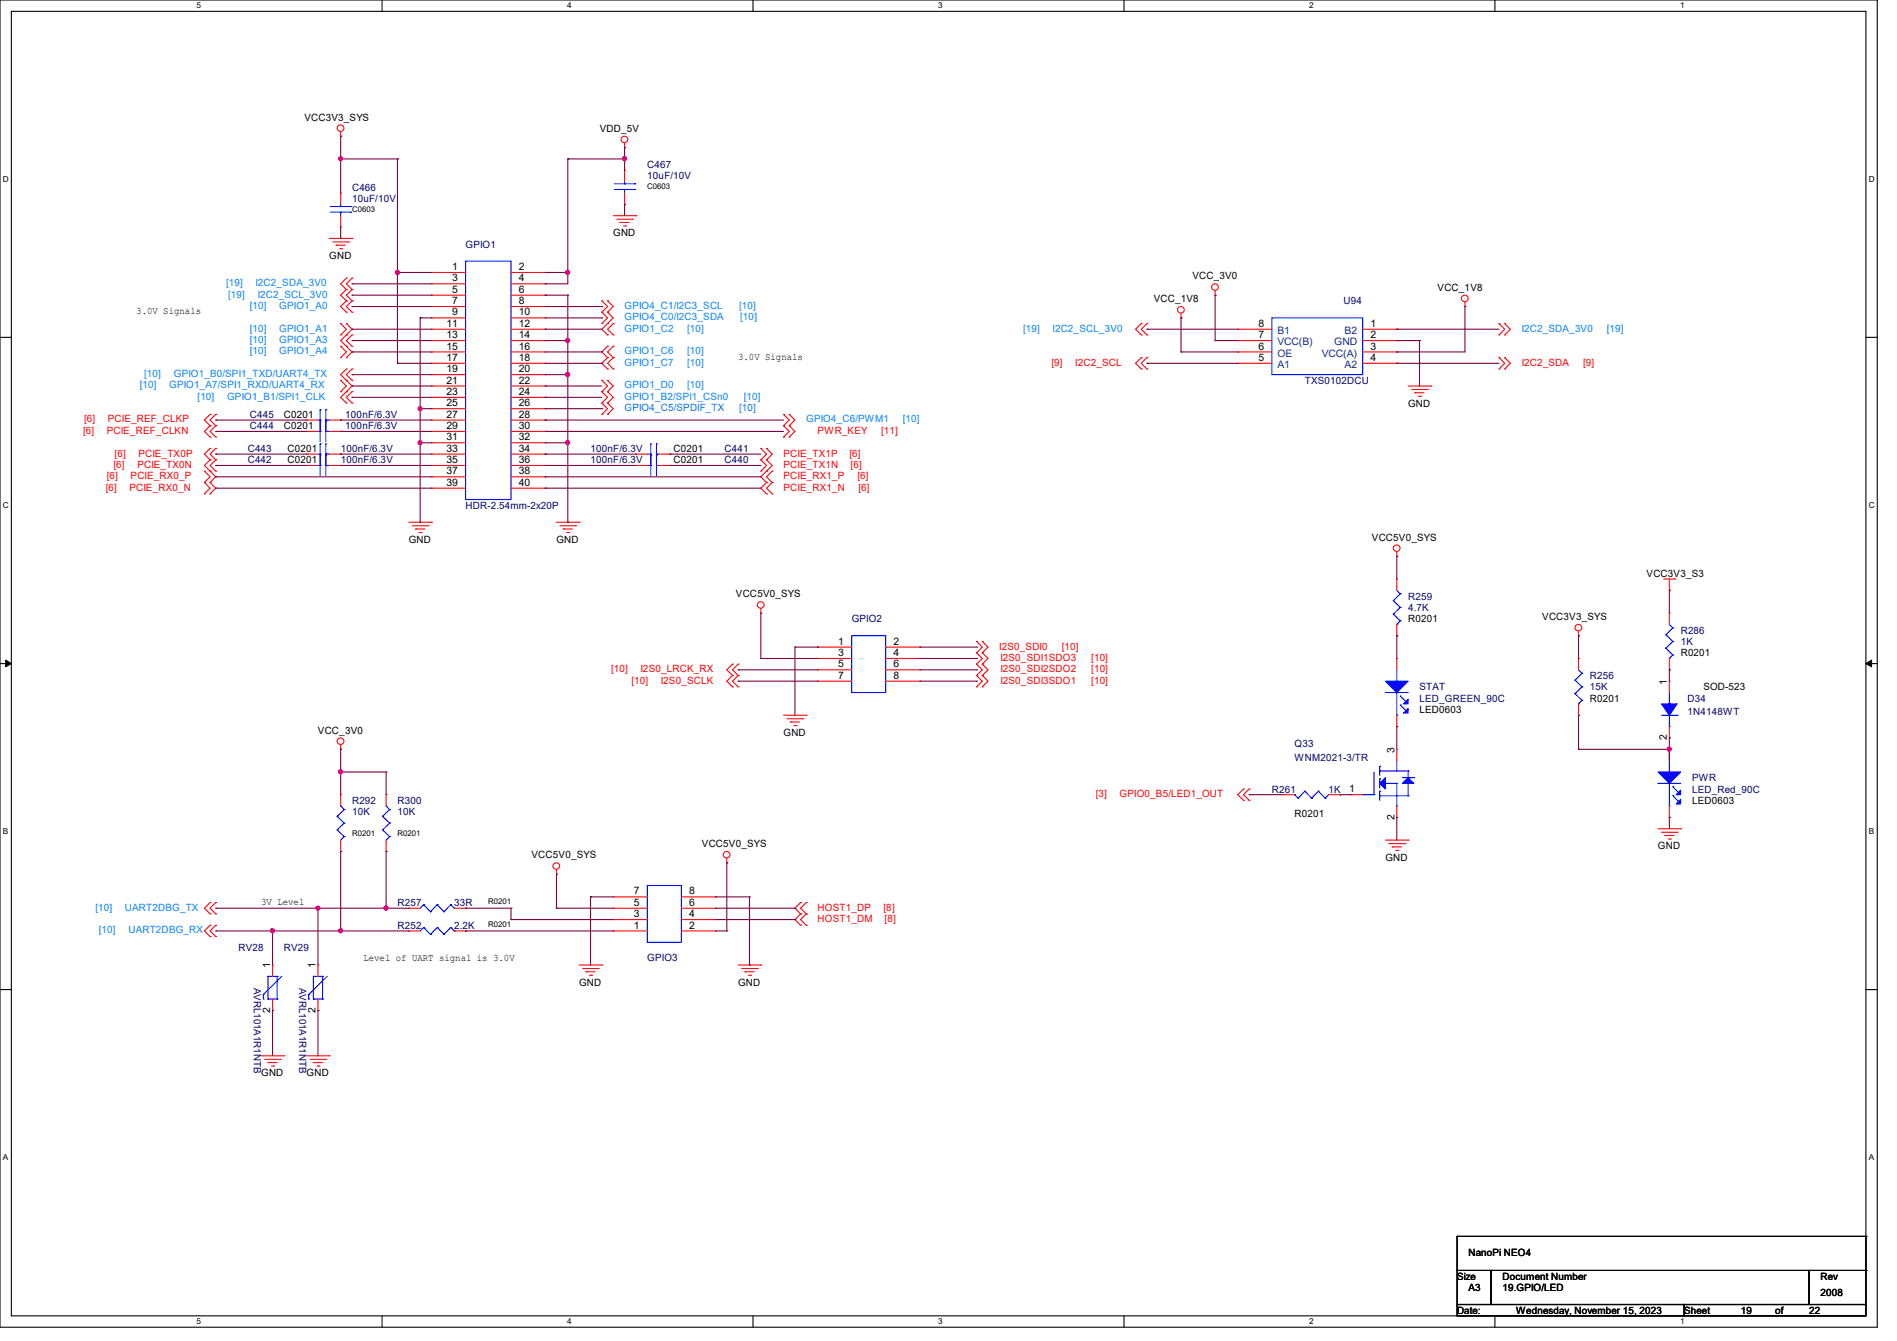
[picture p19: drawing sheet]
<svg xmlns="http://www.w3.org/2000/svg" width="297mm" height="210mm" viewBox="0 0 297 210" stroke-linecap="round" stroke-linejoin="round" font-family="sans-serif">
<defs><g id="words">
<g font-size="1.6">
<text x="47.7" y="18.9">VCC3V3_SYS</text>
<text x="93.9" y="20.7">VDD_5V</text>
<text x="51.6" y="40.6">GND</text>
<text x="96" y="37">GND</text>
<text x="70.8" y="42.3">1</text>
<text x="70.8" y="44.1">3</text>
<text x="70.8" y="45.8">5</text>
<text x="70.8" y="47.6">7</text>
<text x="81.2" y="42.3">2</text>
<text x="81.2" y="44.1">4</text>
<text x="81.2" y="45.8">6</text>
<text x="81.2" y="47.6">8</text>
<text x="180.6" y="47.3">VCC_1V8</text>
<text x="186.7" y="43.8">VCC_3V0</text>
<text x="225.1" y="45.5">VCC_1V8</text>
<text x="21.3" y="49.2">3.0V Signals</text>
<text x="69.9" y="51.2">11</text>
<text x="69.9" y="53">13</text>
<text x="70.8" y="49.4">9</text>
<text x="81.2" y="49.4">10</text>
<text x="81.2" y="51.2">12</text>
<text x="81.2" y="53">14</text>
<text x="197" y="53">7</text>
<text x="197" y="51.2">8</text>
<text x="214.6" y="51.2">1</text>
<text x="214.6" y="53">2</text>
<text x="69.9" y="54.7">15</text>
<text x="69.9" y="56.5">17</text>
<text x="69.9" y="58.3">19</text>
<text x="81.2" y="54.7">16</text>
<text x="81.2" y="56.5">18</text>
<text x="81.2" y="58.3">20</text>
<text x="115.6" y="56.3">3.0V Signals</text>
<text x="197" y="56.5">5</text>
<text x="197" y="54.7">6</text>
<text x="214.6" y="54.7">3</text>
<text x="214.6" y="56.5">4</text>
<text x="44.4" y="65.4">C0201</text>
<text x="69.9" y="60.1">21</text>
<text x="69.9" y="61.8">23</text>
<text x="69.9" y="63.6">25</text>
<text x="69.9" y="65.4">27</text>
<text x="81.2" y="60.1">22</text>
<text x="81.2" y="61.8">24</text>
<text x="81.2" y="63.6">26</text>
<text x="81.2" y="65.4">28</text>
<text x="220.5" y="63.7">GND</text>
<text x="44.4" y="67.2">C0201</text>
<text x="45" y="70.8">C0201</text>
<text x="69.9" y="67.2">29</text>
<text x="69.9" y="69">31</text>
<text x="69.9" y="70.7">33</text>
<text x="81.2" y="67.2">30</text>
<text x="81.2" y="69">32</text>
<text x="81.2" y="70.7">34</text>
<text x="105.5" y="70.8">C0201</text>
<text x="45" y="72.6">C0201</text>
<text x="69.9" y="72.5">35</text>
<text x="69.9" y="74.3">37</text>
<text x="69.9" y="76.1">39</text>
<text x="81.2" y="72.5">36</text>
<text x="81.2" y="74.3">38</text>
<text x="81.2" y="76.1">40</text>
<text x="105.5" y="72.6">C0201</text>
<text x="64" y="85">GND</text>
<text x="87.1" y="85">GND</text>
<text x="214.8" y="84.7">VCC5V0_SYS</text>
<text x="115.2" y="93.6">VCC5V0_SYS</text>
<text x="257.8" y="90.3">VCC3V3_S3</text>
<text x="131.2" y="101">1</text>
<text x="139.9" y="101">2</text>
<text x="220.5" y="97.4">R0201</text>
<text x="241.5" y="97.1">VCC3V3_SYS</text>
<text x="131.2" y="102.7">3</text>
<text x="131.2" y="104.5">5</text>
<text x="131.2" y="106.3">7</text>
<text x="139.9" y="102.7">4</text>
<text x="139.9" y="104.5">6</text>
<text x="139.9" y="106.3">8</text>
<text x="261" y="107.2" transform="rotate(-90 261 107.2)">1</text>
<text x="263.1" y="102.8">R0201</text>
<text x="222.2" y="111.7">LED0603</text>
<text x="248.9" y="109.9">R0201</text>
<text x="266.7" y="108.1">SOD-523</text>
<text x="49.8" y="114.9">VCC_3V0</text>
<text x="122.7" y="115.2">GND</text>
<text x="218.3" y="117.9" transform="rotate(-90 218.3 117.9)">3</text>
<text x="261" y="115.9" transform="rotate(-90 261 115.9)">2</text>
<text x="211.2" y="124.1">1</text>
<text x="264.9" y="125.9">LED0603</text>
<text x="202.7" y="128">R0201</text>
<text x="218.3" y="128.4" transform="rotate(-90 218.3 128.4)">2</text>
<text x="83.2" y="134.4">VCC5V0_SYS</text>
<text x="109.9" y="132.7">VCC5V0_SYS</text>
<text x="216.9" y="134.8">GND</text>
<text x="259.6" y="133">GND</text>
<text x="40.9" y="141.7">3V Level</text>
<text x="99.2" y="143.6">3</text>
<text x="99.2" y="141.9">5</text>
<text x="99.2" y="140.1">7</text>
<text x="107.9" y="143.6">4</text>
<text x="107.9" y="141.9">6</text>
<text x="107.9" y="140.1">8</text>
<text x="99.2" y="145.4">1</text>
<text x="107.9" y="145.4">2</text>
<text x="42.3" y="151.7" transform="rotate(-90 42.3 151.7)">1</text>
<text x="49.4" y="151.7" transform="rotate(-90 49.4 151.7)">1</text>
<text x="56.9" y="150.6">Level of UART signal is 3.0V</text>
<text x="90.7" y="154.3">GND</text>
<text x="115.6" y="154.3">GND</text>
<text x="42.3" y="158.6" transform="rotate(-90 42.3 158.6)">2</text>
<text x="49.4" y="158.6" transform="rotate(-90 49.4 158.6)">2</text>
<text x="40.9" y="168.6">GND</text>
<text x="48" y="168.6">GND</text>
<text x="229.9" y="196.7">NanoPi NEO4</text>
<text x="228.1" y="200.4">Size</text>
<text x="229.9" y="202.2">A3</text>
<text x="235.2" y="200.4">Document Number</text>
<text x="235.2" y="202.2">19.GPIO/LED</text>
<text x="285" y="202.9">2008</text>
<text x="285" y="200.4">Rev</text>
<text x="228.1" y="205.7">Date:</text>
<text x="237.4" y="205.7">Wednesday, November 15, 2023</text>
<text x="263.7" y="205.7">Sheet</text>
<text x="272.6" y="205.7">19</text>
<text x="277.9" y="205.7">of</text>
<text x="283.2" y="205.7">22</text>
</g>
<g font-size="1.6" fill="#00007f">
<text x="55.1" y="29.9">C466</text>
<text x="101.3" y="26.3">C467</text>
<text x="101.3" y="28.1">10uF/10V</text>
<text x="55.1" y="31.7">10uF/10V</text>
<text x="72.9" y="38.8">GPIO1</text>
<text x="210.4" y="47.7">U94</text>
<text x="39.1" y="65.4">C445</text>
<text x="54.1" y="65.4">100nF/6.3V</text>
<text x="204.3" y="60.1">TXS0102DCU</text>
<text x="38.8" y="70.8">C443</text>
<text x="39.1" y="67.2">C444</text>
<text x="53.3" y="70.8">100nF/6.3V</text>
<text x="54.1" y="67.2">100nF/6.3V</text>
<text x="92.5" y="70.8">100nF/6.3V</text>
<text x="113.5" y="70.8">C441</text>
<text x="38.8" y="72.6">C442</text>
<text x="53.3" y="72.6">100nF/6.3V</text>
<text x="92.5" y="72.6">100nF/6.3V</text>
<text x="113.5" y="72.6">C440</text>
<text x="72.9" y="79.7">HDR-2.54mm-2x20P</text>
<text x="220.5" y="93.9">R259</text>
<text x="220.5" y="95.7">4.7K</text>
<text x="133.3" y="97.4">GPIO2</text>
<text x="263.1" y="99.2">R286</text>
<text x="263.1" y="101">1K</text>
<text x="248.9" y="106.3">R256</text>
<text x="222.2" y="108.1">STAT</text>
<text x="222.2" y="109.9">LED_GREEN_90C</text>
<text x="248.9" y="108.1">15K</text>
<text x="264.2" y="109.9">D34</text>
<text x="264.2" y="112">1N4148WT</text>
<text x="202.7" y="117">Q33</text>
<text x="202.7" y="119.1">WNM2021-3/TR</text>
<text x="55.1" y="125.9">R292</text>
<text x="62.2" y="125.9">R300</text>
<text x="199.1" y="124.1">R261</text>
<text x="208" y="124.1">1K</text>
<text x="264.9" y="122.3">PWR</text>
<text x="264.9" y="124.1">LED_Red_90C</text>
<text x="55.1" y="127.7">10K</text>
<text x="62.2" y="127.7">10K</text>
<text x="62.2" y="141.9">R257</text>
<text x="71.1" y="141.9">33R</text>
<text x="37.3" y="149">RV28</text>
<text x="44.4" y="149">RV29</text>
<text x="62.2" y="145.5">R252</text>
<text x="71.1" y="145.5">2.2K</text>
<text x="39.8" y="154.7" transform="rotate(90 39.8 154.7)">AVRL101A1R1NTB</text>
<text x="46.9" y="154.7" transform="rotate(90 46.9 154.7)">AVRL101A1R1NTB</text>
<text x="101.3" y="150.4">GPIO3</text>
</g>
<g font-size="1.6" fill="#007fff">
<text x="35.4" y="44.8">[19]</text>
<text x="35.7" y="46.6">[19]</text>
<text x="40" y="44.8">I2C2_SDA_3V0</text>
<text x="40.3" y="46.6">I2C2_SCL_3V0</text>
<text x="39.1" y="48.4">[10]</text>
<text x="39.1" y="51.9">[10]</text>
<text x="39.1" y="53.7">[10]</text>
<text x="43.7" y="48.4">GPIO1_A0</text>
<text x="43.7" y="51.9">GPIO1_A1</text>
<text x="43.7" y="53.7">GPIO1_A3</text>
<text x="97.8" y="51.9">GPIO1_C2</text>
<text x="97.8" y="48.4">GPIO4_C1/I2C3_SCL</text>
<text x="97.8" y="50.2">GPIO4_C0/I2C3_SDA</text>
<text x="107.6" y="51.9">[10]</text>
<text x="115.7" y="48.4">[10]</text>
<text x="115.9" y="50.2">[10]</text>
<text x="160.2" y="51.9">[19]</text>
<text x="164.8" y="51.9">I2C2_SCL_3V0</text>
<text x="238.3" y="51.9">I2C2_SDA_3V0</text>
<text x="251.6" y="51.9">[19]</text>
<text x="22.6" y="59.1">[10]</text>
<text x="27.2" y="59.1">GPIO1_B0/SPI1_TXD/UART4_TX</text>
<text x="39.1" y="55.5">[10]</text>
<text x="43.7" y="55.5">GPIO1_A4</text>
<text x="97.8" y="55.5">GPIO1_C6</text>
<text x="97.8" y="57.3">GPIO1_C7</text>
<text x="107.6" y="55.5">[10]</text>
<text x="107.6" y="57.3">[10]</text>
<text x="21.9" y="60.8">[10]</text>
<text x="26.5" y="60.8">GPIO1_A7/SPI1_RXD/UART4_RX</text>
<text x="30.9" y="62.6">[10]</text>
<text x="35.6" y="62.6">GPIO1_B1/SPI1_CLK</text>
<text x="97.8" y="62.6">GPIO1_B2/SPI1_CSn0</text>
<text x="97.8" y="60.8">GPIO1_D0</text>
<text x="107.6" y="60.8">[10]</text>
<text x="116.5" y="62.6">[10]</text>
<text x="126.2" y="66.2">GPIO4_C6/PWM1</text>
<text x="141.4" y="66.2">[10]</text>
<text x="14.9" y="142.6">[10]</text>
<text x="19.6" y="142.6">UART2DBG_TX</text>
<text x="15.5" y="146.2">[10]</text>
<text x="20.1" y="146.2">UART2DBG_RX</text>
</g>
<g font-size="1.6" fill="#003f7f">
<text x="200" y="52.3">B1</text>
<text x="210.5" y="52.3">B2</text>
<text x="200" y="57.6">A1</text>
<text x="200" y="55.8">OE</text>
<text x="200" y="54.1">VCC(B)</text>
<text x="207" y="55.8">VCC(A)</text>
<text x="208.9" y="54.1">GND</text>
<text x="210.5" y="57.6">A2</text>
</g>
<g font-size="1.6" fill="#f00">
<text x="164.6" y="57.3">[9]</text>
<text x="168.4" y="57.3">I2C2_SCL</text>
<text x="238.3" y="57.3">I2C2_SDA</text>
<text x="247.9" y="57.3">[9]</text>
<text x="13" y="67.9">[6]</text>
<text x="13.2" y="66.2">[6]</text>
<text x="16.7" y="67.9">PCIE_REF_CLKN</text>
<text x="16.9" y="66.2">PCIE_REF_CLKP</text>
<text x="17.9" y="71.5">[6]</text>
<text x="21.7" y="71.5">PCIE_TX0P</text>
<text x="122.7" y="71.5">PCIE_TX1P</text>
<text x="128" y="67.9">PWR_KEY</text>
<text x="133" y="71.5">[6]</text>
<text x="138" y="67.9">[11]</text>
<text x="16.6" y="76.8">[6]</text>
<text x="16.7" y="75.1">[6]</text>
<text x="17.8" y="73.3">[6]</text>
<text x="20.3" y="76.8">PCIE_RX0_N</text>
<text x="20.4" y="75.1">PCIE_RX0_P</text>
<text x="21.5" y="73.3">PCIE_TX0N</text>
<text x="122.7" y="73.3">PCIE_TX1N</text>
<text x="122.7" y="76.8">PCIE_RX1_N</text>
<text x="122.7" y="75.1">PCIE_RX1_P</text>
<text x="133.2" y="73.3">[6]</text>
<text x="134.2" y="75.1">[6]</text>
<text x="134.4" y="76.8">[6]</text>
<text x="156.5" y="101.7">I2S0_SDI0</text>
<text x="166.2" y="101.7">[10]</text>
<text x="95.7" y="105.3">[10]</text>
<text x="98.8" y="107.1">[10]</text>
<text x="100.3" y="105.3">I2S0_LRCK_RX</text>
<text x="103.5" y="107.1">I2S0_SCLK</text>
<text x="156.6" y="105.3">I2S0_SDI2SDO2</text>
<text x="156.6" y="107.1">I2S0_SDI3SDO1</text>
<text x="156.6" y="103.5">I2S0_SDI1SDO3</text>
<text x="170.9" y="105.3">[10]</text>
<text x="170.9" y="107.1">[10]</text>
<text x="170.9" y="103.5">[10]</text>
<text x="171.6" y="124.8">[3]</text>
<text x="175.3" y="124.8">GPIO0_B5/LED1_OUT</text>
<text x="128" y="142.6">HOST1_DP</text>
<text x="138.3" y="142.6">[8]</text>
<text x="128" y="144.4">HOST1_DM</text>
<text x="138.5" y="144.4">[8]</text>
</g>
<g font-size="1.6" fill="#007fc0">
<text x="97.8" y="64.4">GPIO4_C5/SPDIF_TX</text>
<text x="115.7" y="64.4">[10]</text>
</g>
<g font-size="1.3">
<text x="30.8" y="1.3">5</text>
<text x="88.8" y="1.3">4</text>
<text x="146.9" y="1.3">3</text>
<text x="205" y="1.3">2</text>
<text x="263.1" y="1.3">1</text>
<text x=".5" y="28.4">D</text>
<text x="292.6" y="28.4">D</text>
<text x=".5" y="79.5">C</text>
<text x="292.6" y="79.5">C</text>
<text x=".5" y="130.6">B</text>
<text x="292.6" y="130.6">B</text>
<text x=".5" y="181.7">A</text>
<text x="292.6" y="181.7">A</text>
<text x="30.8" y="207.4">5</text>
<text x="88.8" y="207.4">4</text>
<text x="146.9" y="207.4">3</text>
<text x="205" y="207.4">2</text>
<text x="263.1" y="207.4">1</text>
</g>
<g font-size="1.2">
<text x="101.3" y="29.6">C0603</text>
<text x="55.1" y="33.1">C0603</text>
<text x="55.1" y="130.9">R0201</text>
<text x="62.2" y="130.9">R0201</text>
<text x="76.5" y="141.6">R0201</text>
<text x="76.5" y="145.2">R0201</text>
</g>
</g></defs>
<path d="M0 0h293.9v207.9h-293.9zM1.8 1.8h290.3v204.3h-290.3z" fill="none" stroke="#000" stroke-width=".17"/>
<g fill="#fff">
<path d="M30.8 .2h.7v1.4h-.7z"/>
<path d="M30.8 206.2h.7v1.4h-.7z"/>
</g>
<path d="M59.8 0v1.8M59.8 206.1v1.8" fill="none" stroke="#000" stroke-width=".17"/>
<g fill="#fff">
<path d="M88.8 .2h.7v1.4h-.7z"/>
<path d="M88.8 206.2h.7v1.4h-.7z"/>
</g>
<path d="M117.9 0v1.8M117.9 206.1v1.8" fill="none" stroke="#000" stroke-width=".17"/>
<g fill="#fff">
<path d="M146.9 .2h.7v1.4h-.7z"/>
<path d="M146.9 206.2h.7v1.4h-.7z"/>
</g>
<path d="M176 0v1.8M176 206.1v1.8" fill="none" stroke="#000" stroke-width=".17"/>
<g fill="#fff">
<path d="M205 .2h.7v1.4h-.7z"/>
<path d="M205 206.2h.7v1.4h-.7z"/>
</g>
<path d="M234.1 0v1.8M234.1 206.1v1.8" fill="none" stroke="#000" stroke-width=".17"/>
<g fill="#fff">
<path d="M263.1 .2h.6v1.4h-.6z"/>
<path d="M263.1 206.2h.6v1.4h-.6z"/>
<path d="M.5 27.3h.9v1.4h-.9z"/>
<path d="M292.6 27.3h.9v1.4h-.9z"/>
<path d="M.5 78.4h.9v1.4h-.9z"/>
<path d="M292.6 78.4h.9v1.4h-.9z"/>
</g>
<path d="M0 52.8h1.8M292.1 52.8h1.8" fill="none" stroke="#000" stroke-width=".17"/>
<g fill="#fff">
<path d="M.5 129.5h.8v1.4h-.8z"/>
<path d="M292.6 129.5h.8v1.4h-.8z"/>
</g>
<path d="M0 103.9h1.8M292.1 103.9h1.8" fill="none" stroke="#000" stroke-width=".17"/>
<path d="M.9 103.4l.9 .5-.9 .5zM292.1 103.9l.9-.5v1z" fill="#000" stroke="#000" stroke-width=".16"/>
<g fill="#fff">
<path d="M.5 180.5h.8v1.4h-.8z"/>
<path d="M292.6 180.5h.8v1.4h-.8z"/>
</g>
<g fill="none" stroke="#000" stroke-width=".17">
<path d="M0 155h1.8M292.1 155h1.8M228.1 199h5.4v5.3h-5.4zM228.1 193.6h.1M228.1 193.6v5.4M228.1 193.6h64M233.5 199h49.8v5.3h-49.8zM283.3 199h8.8v5.3h-8.8zM292.1 193.6h.1M292.1 199h.1M292.1 193.6v5.4M228.1 204.3h35.6v1.8h-35.6z"/>
<path d="M263.7 204.3h28.4v1.8h-28.4z"/>
</g>
<g fill="none" stroke="#f00" stroke-width=".17">
<path d="M51.6 37.3h3.5M52.1 37.9h2.5M52.6 38.4h.1M52.6 38.4h1.5M53.2 38.9h.3M53.3 21.3h.1M53.3 30.2h.1M53.3 35.6h.1M53.3 20.6v.7M53.3 30.2v1.8M53.3 33.8v1.8M53.5 38.9h.1"/>
<path d="M54.6 37.9h.1M55.1 37.3h.1M96 33.8h3.6M96.6 34.3h2.4M97.1 34.8h.1M97.1 34.8h1.4M97.6 35.4h.4M97.8 23.1h.1M97.8 26.7h.1M97.8 32h.1M97.8 22.4v.7M97.8 26.7v1.7"/>
<path d="M97.8 30.2v1.8M98 35.4h.1M99 34.3h.1M99.6 33.8h.1M53.3 59.6h.1M53.3 52.5h.1M53.3 50.7h.1M53.3 54.2h.1M53.3 56h.1M53.3 59.6l.9 .9-.9 .8M53.3 50.7l.9 .9-.9 .9M53.3 54.2l.9 .9-.9 .9"/>
<path d="M54.2 59.6h.1M54.2 57.8h.1M54.2 48.9h.1M54.2 47.1h.1M54.2 50.7h.1M54.2 52.5h.1M54.2 54.2h.1M54.2 56h.1M54.2 45.3h.1M54.2 43.6h.1M54.2 57.8l-.9 .9 1.8 1.8-1.8 1.7 .9 .9M54.2 47.1l-.9 .9 .9 .9"/>
<path d="M54.2 50.7l.9 .9-1.8 1.7 1.8 1.8-.9 .9M54.2 45.3l-.9 .9 .9 .9M54.2 43.6l-.9 .8 .9 .9M55.1 59.6h.1M55.1 57.8h.1M55.1 48.9h.1M55.1 47.1h.1M55.1 54.2h.1M55.1 52.5h.1M55.1 45.3h.1M55.1 43.6h.1M55.1 57.8l-.9 .9 .9 .9"/>
<path d="M55.1 47.1l-.9 .9 .9 .9M55.1 52.5l-.9 .8 .9 .9M55.1 45.3l-.9 .9 .9 .9M55.1 43.6l-.9 .8 .9 .9M67.6 42.7h.1M67.6 44.4h.1M67.6 46.2h.1M67.6 48h.1M67.6 49.8h.1M67.6 51.6h.1M67.6 53.3h.1M67.6 55.1h.1"/>
<path d="M67.6 56.9h.1M67.6 58.7h.1M67.6 51.6h5.3M67.6 53.3h5.3M67.6 55.1h5.3M67.6 56.9h5.3M67.6 42.7h5.3M67.6 44.4h5.3M67.6 46.2h5.3M67.6 48h5.3M67.6 49.8h5.3M67.6 58.7h5.3"/>
<path d="M80 51.6h5.3M80 53.3h5.3M80 55.1h5.3M80 56.9h5.3M80 42.7h5.3M80 44.4h5.3M80 46.2h5.3M80 48h5.3M80 49.8h5.3M80 58.7h5.3M85.3 42.7h.1M85.3 44.4h.1"/>
<path d="M85.3 46.2h.1M85.3 48h.1M85.3 49.8h.1M85.3 51.6h.1M85.3 53.3h.1M85.3 55.1h.1M85.3 56.9h.1M85.3 58.7h.1M94.2 59.6h.1M94.2 48.9h.1M94.2 47.1h.1M94.2 50.7h.1"/>
<path d="M94.2 59.6l.9 .9-.9 .8M94.2 47.1l.9 .9-.9 .9M94.2 48.9l.9 .9-.9 .9M95.1 59.6h.1M95.1 56h.1M95.1 54.2h.1M95.1 57.8h.1M95.1 52.5h.1M95.1 50.7h.1M95.1 48.9h.1M95.1 47.1h.1M95.1 59.6l.9 .9-.9 .8"/>
<path d="M95.1 54.2l-.9 .9 .9 .9M95.1 56l-.9 .9 .9 .9M95.1 48.9l.9 .9-1.8 1.8 .9 .9M95.1 47.1l.9 .9-.9 .9M96 54.2h.1M96 56h.1M96 57.8h.1M96 50.7h.1M96 52.5h.1M96 54.2l-.9 .9 .9 .9M96 56l-.9 .9 .9 .9M96 50.7l-.9 .9 .9 .9"/>
<path d="M178.7 57.8h.1M178.7 56h.1M178.7 52.5h.1M178.7 50.7h.1M178.7 56l-.9 .9 .9 .9M178.7 50.7l-.9 .9 .9 .9M179.6 57.8h.1M179.6 56h.1M179.6 52.5h.1M179.6 50.7h.1M179.6 56l-.9 .9 .9 .9M179.6 50.7l-.9 .9 .9 .9"/>
<path d="M184.9 49.8h.1M184.9 49.1v.7M190.2 46.2h.1M190.2 45.5v.7M193.8 56.9h.1M193.8 55.1h.1M193.8 53.3h.1M193.8 51.6h.1M193.8 51.6h5.3M193.8 53.3h5.3M193.8 55.1h5.3M193.8 56.9h5.3"/>
<path d="M213.4 51.6h5.3M213.4 53.3h5.3M213.4 55.1h5.3M213.4 56.9h5.3M218.7 51.6h.1M218.7 53.3h.1M218.7 55.1h.1M218.7 56.9h.1M229.4 48h.1M229.4 47.3v.7M234.7 57.8h.1M234.7 56h.1"/>
<path d="M234.7 52.5h.1M234.7 50.7h.1M234.7 56l.9 .9-.9 .9M234.7 50.7l.9 .9-.9 .9M235.6 57.8h.1M235.6 56h.1M235.6 52.5h.1M235.6 50.7h.1M235.6 56l.9 .9-.9 .9M235.6 50.7l.9 .9-.9 .9M32 77.3h.1M32 75.6h.1"/>
<path d="M32 73.8h.1M32 73.8l.9 .9-.9 .9M32 75.6l.9 .9-.9 .8M32.9 66.7h.1M32.9 64.9h.1M32.9 68.5h.1M32.9 72h.1M32.9 70.2h.1M32.9 73.8h.1M32.9 75.6h.1M32.9 77.3h.1M32.9 75.6l.9 .9-.9 .8"/>
<path d="M32.9 66.7l-.9 .9 .9 .9M32.9 64.9l-.9 .9 .9 .9M32.9 70.2l-.9 .9 .9 .9M32.9 72l-.9 .9 1.8 1.8-.9 .9M33.8 66.7h.1M33.8 64.9h.1M33.8 68.5h.1M33.8 72h.1M33.8 70.2h.1M33.8 73.8h.1M33.8 72l-.9 .9 .9 .9M33.8 66.7l-.9 .9 .9 .9"/>
<path d="M33.8 64.9l-.9 .9 .9 .9M33.8 70.2l-.9 .9 .9 .9M48 71.1h.1M48 72.9h.1M48 67.6h.1M48 65.8h.1M48 71.1h1.8M48 72.9h1.8M48 65.8h1.8M48 67.6h1.8M51.6 71.1h1.7M51.6 72.9h1.7"/>
<path d="M51.6 65.8h1.7M51.6 67.6h1.7M53.3 61.3h.1M53.3 71.1h.1M53.3 72.9h.1M53.3 67.6h.1M53.3 65.8h.1M54.2 63.1h.1M54.2 61.3h.1M55.1 63.1h.1M55.1 61.3h.1M55.1 61.3l-.9 .9 .9 .9"/>
<path d="M67.6 60.5h.1M67.6 62.2h.1M67.6 64h.1M67.6 65.8h.1M67.6 67.6h.1M67.6 69.3h.1M67.6 71.1h.1M67.6 72.9h.1M67.6 74.7h.1M67.6 76.5h.1M67.6 60.5h5.3M67.6 71.1h5.3"/>
<path d="M67.6 72.9h5.3M67.6 62.2h5.3M67.6 64h5.3M67.6 65.8h5.3M67.6 67.6h5.3M67.6 69.3h5.3M67.6 74.7h5.3M67.6 76.5h5.3M80 60.5h5.3M80 71.1h5.3M80 72.9h5.3M80 62.2h5.3"/>
<path d="M80 64h5.3M80 65.8h5.3M80 67.6h5.3M80 69.3h5.3M80 74.7h5.3M80 76.5h5.3M85.3 60.5h.1M85.3 62.2h.1M85.3 64h.1M85.3 65.8h.1M85.3 67.6h.1M85.3 69.3h.1"/>
<path d="M85.3 71.1h.1M85.3 72.9h.1M85.3 74.7h.1M85.3 76.5h.1M94.2 63.1h.1M94.2 61.3h.1M94.2 64.9h.1M94.2 61.3l.9 .9-.9 .9M94.2 63.1l.9 .9-.9 .9M95.1 63.1h.1M95.1 61.3h.1M95.1 64.9h.1"/>
<path d="M95.1 61.3l.9 .9-.9 .9M95.1 63.1l.9 .9-.9 .9M99.6 71.1h.1M99.6 72.9h.1M99.6 71.1h1.7M99.6 72.9h1.7M103.1 71.1h1.8M103.1 72.9h1.8M104.9 71.1h.1M104.9 72.9h.1M119.1 72h.1M119.1 70.2h.1"/>
<path d="M119.1 73.8h.1M119.1 70.2l.9 .9-.9 .9M119.1 72l.9 .9-.9 .9M120 72h.1M120 70.2h.1M120 73.8h.1M120 75.6h.1M120 77.3h.1M120 70.2l.9 .9-.9 .9M120 72l.9 .9-1.8 1.8 .9 .9M120 75.6l-.9 .9 .9 .8M120.9 77.3h.1"/>
<path d="M120.9 75.6h.1M120.9 73.8h.1M120.9 75.6l-.9 .9 .9 .8M120.9 73.8l-.9 .9 .9 .9M122.7 68.5h.1M122.7 66.7h.1M122.7 64.9h.1M122.7 66.7l.9 .9-.9 .9M122.7 64.9l.9 .9-.9 .9M123.6 68.5h.1M123.6 66.7h.1M123.6 64.9h.1"/>
<path d="M123.6 66.7l.9 .9-.9 .9M123.6 64.9l.9 .9-.9 .9M220.5 60.5h3.5M221 61h2.5M221.5 61.5h.1M221.5 61.5h1.5M222.1 62.1h.3M222.4 62.1h.1M223.5 61h.1M224 60.5h.1M64 81.8h3.6M64.6 82.3h2.4"/>
<path d="M65.1 82.8h.1M65.1 82.8h1.4M65.6 83.4h.4M66 83.4h.1M67 82.3h.1M67.6 81.8h.1M87.1 81.8h3.6M87.7 82.3h2.4M88.2 82.8h.1M88.2 82.8h1.4M88.7 83.4h.4M89.1 83.4h.1"/>
<path d="M90.1 82.3h.1M90.7 81.8h.1M119.1 96h.1M119.1 95.3v.7M218.7 87.1h.1M218.7 90.7h.1M218.7 99.6h.1M218.7 86.4v.7M218.7 90.7v1.8M218.7 97.8v1.8M247.1 99.6h.1M247.1 98.8v.8"/>
<path d="M260.5 90.7h1.8M261.4 92.5h.1M261.4 96h.1M261.4 90.7v1.8M261.4 96v1.8M262.3 90.7h.1M53.3 117.3h.1M53.3 116.6v.7M114.7 105.8h.1M114.7 104h.1M114.7 107.6h.1M114.7 104l-.9 .9 .9 .9"/>
<path d="M114.7 105.8l-.9 .9 .9 .9M115.6 105.8h.1M115.6 104h.1M115.6 107.6h.1M115.6 104l-.9 .9 .9 .9M115.6 105.8l-.9 .9 .9 .9M122.7 112h3.5M123.2 112.6h2.5M123.7 113.1h.1M123.7 113.1h1.5M124.3 113.6h.3M124.6 113.6h.1"/>
<path d="M125.7 112.6h.1M126.2 112h.1M128 101.3h.1M128 103.1h.1M128 104.9h.1M128 106.7h.1M128 101.3h5.4M128 103.1h5.4M128 104.9h5.4M128 106.7h5.4M138.7 101.3h5.3M138.7 103.1h5.3"/>
<path d="M138.7 104.9h5.3M138.7 106.7h5.3M144 101.3h.1M144 103.1h.1M144 104.9h.1M144 106.7h.1M152.9 102.2h.1M152.9 100.5h.1M152.9 105.8h.1M152.9 104h.1M152.9 107.6h.1M152.9 100.5l.9 .8-.9 .9"/>
<path d="M152.9 104l.9 .9-.9 .9M152.9 105.8l.9 .9-.9 .9M152.9 102.2l.9 .9-.9 .9M153.8 102.2h.1M153.8 100.5h.1M153.8 105.8h.1M153.8 104h.1M153.8 107.6h.1M153.8 100.5l.9 .8-.9 .9M153.8 104l.9 .9-.9 .9M153.8 105.8l.9 .9-.9 .9M153.8 102.2l.9 .9-.9 .9"/>
<path d="M218.7 117.3h.1M218.7 103.1h.1M218.7 113.8h.1M218.7 103.1v1.8M218.7 112v1.8M218.7 117.3v1.8M247.1 103.1h.1M247.1 112h.1M247.1 103.1v1.8M247.1 110.2v1.8M261.4 106.7h.1M261.4 115.6h.1"/>
<path d="M261.4 104.9h.1M261.4 117.3h.1M261.4 103.1v1.8M261.4 106.7v1.8M261.4 113.8v1.8M261.4 117.3v1.8M53.3 133.4h.1M53.3 124.5h.1M53.3 124.5v1.7M53.3 131.6v1.8M60.5 133.4h.1M60.5 124.5h.1"/>
<path d="M60.5 124.5v1.7M60.5 131.6v1.8M87.1 136.9h.1M87.1 136.2v.7M113.8 135.1h.1M113.8 134.4v.7M194.7 125.3h.1M194.7 123.6h.1M194.7 123.6l-.9 .9 .9 .8M195.6 125.3h.1M195.6 123.6h.1M195.6 123.6l-.9 .9 .9 .8"/>
<path d="M200.9 124.5h.1M200.9 124.5h1.8M208 124.5h1.8M209.8 124.5h.1M211.6 124.5h.1M211.6 124.5h1.8M216.9 131.6h3.6M217.5 132.1h2.4M218 132.6h.1M218 132.6h1.4M218.5 133.2h.4M218.7 128h.1"/>
<path d="M218.7 126.2v1.8M218.9 133.2h.1M219.9 132.1h.1M220.5 131.6h.1M259.6 129.8h3.5M260.1 130.3h2.5M260.6 130.9h.1M260.6 130.9h1.5M261.2 131.4h.3M261.4 128h.1M261.4 126.2v1.8M261.5 131.4h.1"/>
<path d="M262.6 130.3h.1M263.1 129.8h.1M32.9 141.4h.1M32.9 143.1h.1M32.9 146.7h.1M32.9 144.9h.1M32.9 141.4l-.9 .8 .9 .9M32.9 144.9l-.9 .9 .9 .9M33.8 141.4h.1M33.8 143.1h.1M33.8 146.7h.1M33.8 144.9h.1"/>
<path d="M33.8 141.4l-.9 .8 .9 .9M33.8 144.9l-.9 .9 .9 .9M42.7 151.1h.1M42.7 158.2h.1M42.7 151.1v1.8M42.7 156.5v1.7M49.8 151.1h.1M49.8 158.2h.1M49.8 151.1v1.8M49.8 156.5v1.7M64 142.2h.1M64 145.8h.1"/>
<path d="M64 145.8h1.8M64 142.2h1.8M71.1 145.8h1.8M71.1 142.2h1.8M72.9 142.2h.1M72.9 145.8h.1M90.7 151.1h3.5M91.2 151.7h2.5M91.7 152.2h.1M91.7 152.2h1.5M92.3 152.7h.3M92.6 152.7h.1"/>
<path d="M93.7 151.7h.1M94.2 151.1h.1M96 145.8h.1M96 144h.1M96 142.2h.1M96 140.5h.1M96 145.8h5.3M96 144h5.3M96 142.2h5.3M96 140.5h5.3M106.7 145.8h5.3M106.7 144h5.3"/>
<path d="M106.7 142.2h5.3M106.7 140.5h5.3M112 145.8h.1M112 144h.1M112 142.2h.1M112 140.5h.1M115.6 151.1h3.5M116.1 151.7h2.5M116.6 152.2h.1M116.6 152.2h1.5M117.2 152.7h.3M117.5 152.7h.1"/>
<path d="M118.6 151.7h.1M119.1 151.1h.1M125.3 141.4h.1M125.3 143.1h.1M125.3 144.9h.1M125.3 141.4l-.8 .8 .8 .9M125.3 143.1l-.8 .9 .8 .9M126.2 143.1h.1M126.2 141.4h.1M126.2 144.9h.1M126.2 141.4l-.9 .8 .9 .9M126.2 143.1l-.9 .9 .9 .9"/>
<path d="M40.9 165.4h3.6M41.4 165.9h2.5M42 166.4h.1M42 166.4h1.4M42.5 167h.3M42.8 167h.1M43.9 165.9h.1M44.5 165.4h.1M48 165.4h3.6M48.6 165.9h2.4M49.1 166.4h.1M49.1 166.4h1.4"/>
<path d="M49.6 167h.4M50 167h.1M51 165.9h.1M51.6 165.4h.1"/>
<circle cx="53.3" cy="20.1" r=".52"/>
<circle cx="97.8" cy="21.8" r=".52"/>
<circle cx="184.9" cy="48.5" r=".52"/>
<circle cx="190.2" cy="45" r=".52"/>
<circle cx="229.4" cy="46.7" r=".52"/>
<circle cx="119.1" cy="94.7" r=".52"/>
<circle cx="218.7" cy="85.9" r=".52"/>
<circle cx="247.1" cy="98.3" r=".52"/>
<circle cx="53.3" cy="116.1" r=".52"/>
<circle cx="87.1" cy="135.6" r=".52"/>
<circle cx="113.8" cy="133.9" r=".52"/>
</g>
<g fill="none" stroke="#00f" stroke-width=".17">
<path d="M51.7 33.2h3.2M51.7 32.3h3.2M53.3 32.3h.1M53.3 33.2h.1M53.3 32v.3M53.3 33.2v.6M54.9 33.2h.1M54.9 32.3h.1M96.2 29.7h3.2M96.2 28.8h3.2M97.8 28.8h.1M97.8 29.7h.1"/>
<path d="M97.8 28.4v.4M97.8 29.7v.5M99.4 29.7h.1M99.4 28.8h.1M72.9 40.9h7.1v37.3h-7.1zM199.1 49.8h14.3v8.9h-14.3zM49.8 71.1h.3M49.8 72.9h.3M49.8 67.6h.3M49.8 65.8h.3M50.1 71.1h.1M50.1 69.5h.1"/>
<path d="M50.1 72.9h.1M50.1 71.3h.1M50.1 67.6h.1M50.1 66h.1M50.1 65.8h.1M50.1 64.2h.1M50.1 64.2v5M50.1 69.5v5M51 69.5h.1M51 71.1h.1M51 71.3h.1M51 72.9h.1"/>
<path d="M51 66h.1M51 67.6h.1M51 64.2h.1M51 65.8h.1M51 71.1h.6M51 64.2v5M51 69.5v5M51 72.9h.6M51 67.6h.6M51 65.8h.6M101.3 71.1h.6M101.3 72.9h.6"/>
<path d="M101.9 69.5h.1M101.9 71.1h.1M101.9 71.3h.1M101.9 72.9h.1M101.9 69.5v5M102.8 71.1h.1M102.8 69.5h.1M102.8 72.9h.1M102.8 71.3h.1M102.8 71.1h.3M102.8 69.5v5M102.8 72.9h.3"/>
<path d="M133.4 99.6h5.3v8.9h-5.3zM218.1 94.1h.1M218.1 96.2h.1M218.1 94.1l1.1 1M218.1 96.2l1.1 1M218.7 97.8h.1M218.7 92.5l.5 .5M219.2 93h.1M219.2 95.1h.1M219.2 97.2h.1M219.2 93l-1.1 1.1M219.2 95.1l-1.1 1.1"/>
<path d="M219.2 97.2l-.5 .6M260.8 99.4h.1M260.8 99.4l1.1 1.1M261.4 97.8l.5 .5M261.9 98.3h.1M261.9 98.3l-1.1 1.1M216.9 108.5h.1M216.9 108.5h3.6M218.7 106.7h.1M218.7 112h.1M218.7 104.9v1.8M218.7 108.5v3.5"/>
<path d="M218.7 119.1v1.6M219.2 109h.1M219.2 110.4h.1M219.2 109l.9 .9M219.2 110.4l.9 .9M246.6 106.5h.1M246.6 108.6h.1M246.6 106.5l1.1 1.1M246.6 108.6l1.1 1.1M247.1 110.2h.1M247.1 104.9l.6 .6M247.7 105.5h.1"/>
<path d="M247.7 107.6h.1M247.7 109.7h.1M247.7 105.5l-1.1 1M247.7 107.6l-1.1 1M247.7 109.7l-.6 .5M260.1 112h2.5M260.8 101.5h.1M260.8 101.5l1.1 1.1M261.4 110.2h.1M261.4 113.8h.1M261.4 103.1h.1M261.4 108.5v1.7"/>
<path d="M261.4 112v1.8M261.4 119.1v1.8M261.9 100.5h.1M261.9 102.6h.1M261.9 100.5l-1.1 1M261.9 102.6l-.5 .5M262.6 112h.1M52.8 130h.1M52.8 127.8h.1M52.8 130l1.1 1M52.8 127.8l1.1 1.1M53.3 126.2h.1"/>
<path d="M53.3 126.2l.6 .6M53.9 131h.1M53.9 128.9h.1M53.9 126.8h.1M53.9 131l-.6 .6M53.9 128.9l-1.1 1.1M53.9 126.8l-1.1 1M59.9 130h.1M59.9 127.8h.1M59.9 130l1.1 1M59.9 127.8l1.1 1.1M60.5 126.2h.1"/>
<path d="M60.5 126.2l.5 .6M61 131h.1M61 128.9h.1M61 126.8h.1M61 131l-.5 .6M61 128.9l-1.1 1.1M61 126.8l-1.1 1M101.3 138.7h5.4v8.9h-5.4zM202.7 124.5h.1M202.7 124.5l.5 .5M203.2 125h.1M204.3 123.9h.1"/>
<path d="M204.3 123.9l1.1 1.1M204.3 123.9l-1.1 1.1M205.4 125h.1M206.4 123.9h.1M206.4 123.9l1.1 1.1M206.4 123.9l-1 1.1M207.5 125h.1M208 124.5l-.5 .5M213.4 124.5h.1M213.4 124.5h1.7M215.1 124.5h.1M215.1 120.9v3.6"/>
<path d="M216 123.9h.1M216 122h.1M216 120h.1M216 120.7h.1M216 120v1.5M216 122v1.4M216 123.9v1.4M216 124.6h4.5M216 120.7h4.5M216.9 122.7h1.8M218.7 120.7h.1M218.7 122.7h.1"/>
<path d="M218.7 126.2h.1M218.7 122.7v3.5M219.6 121.8h1.8M220.5 124.6h.1M220.5 122.7h.1M220.5 120.7h.1M220.5 120.7v1.1M220.5 122.7v1.9M221.4 121.8h.1M259.6 122.7h.1M259.6 122.7h3.5M261.4 120.9h.1"/>
<path d="M261.4 126.2h.1M261.4 122.7v3.5M261.9 123.2h.1M261.9 124.6h.1M261.9 123.2l.9 .9M261.9 124.6l.9 .9M41.2 155.7h.1M41.2 156.5h.1M41.2 155.7v.8M42 156.5h.1M42 152.9h.1M42 152.9h1.4"/>
<path d="M42 156.5h1.4M42 152.9v3.6M43.4 152.9h.1M43.4 156.5h.1M43.4 152.9v3.6M44.1 152.9l-2.9 2.8M48.3 155.7h.1M48.3 156.5h.1M48.3 155.7v.8M49.1 156.5h.1M49.1 152.9h.1M49.1 152.9h1.4"/>
<path d="M49.1 156.5h1.4M49.1 152.9v3.6M50.5 152.9h.1M50.5 156.5h.1M50.5 152.9v3.6M51.2 152.9l-2.9 2.8M66.3 141.7h.1M66.3 145.2h.1M66.3 141.7l-.5 .5M66.3 141.7l1.1 1.1M66.3 145.2l-.5 .6M66.3 145.2l1.1 1.1"/>
<path d="M67.4 142.8h.1M67.4 146.3h.1M68.5 141.7h.1M68.5 145.2h.1M68.5 141.7l-1.1 1.1M68.5 141.7l1 1.1M68.5 145.2l-1.1 1.1M68.5 145.2l1 1.1M69.5 142.8h.1M69.5 146.3h.1M70.6 141.7h.1M70.6 145.2h.1"/>
<path d="M70.6 141.7l-1.1 1.1M70.6 141.7l.5 .5M70.6 145.2l-1.1 1.1M70.6 145.2l.5 .6M71.1 142.2h.1M71.1 145.8h.1"/>
</g>
<g fill="#00f" stroke="#00f" stroke-width=".17">
<path d="M216.9 121.8v1.8l-.9-.9z"/>
<path d="M219.6 122.7l.9-.9 .9 .9z"/>
<path d="M259.6 120.9h3.5l-1.7 1.8z"/>
<path d="M262.4 124.5l.7-.8v.8z"/>
<path d="M262.4 125.9l.7-.7v.7z"/>
<path d="M216.9 106.7h3.6l-1.8 1.8z"/>
<path d="M220.5 109.5v.7h-.7z"/>
<path d="M219.8 111.7l.7-.7v.7z"/>
<path d="M260.1 110.2h2.5l-1.2 1.8z" fill-rule="evenodd"/>
</g>
<g fill="none" stroke="#7f003f" stroke-width=".17">
<path d="M53.3 21.3h.1M53.3 24.9h.1M53.3 37.3h.1M53.3 21.3v8.9M53.3 35.6v1.7M53.3 24.9h8.9M62.2 24.9h.1M62.2 24.9v32M88.9 24.9h.1M88.9 24.9v19.5h-3.6M88.9 24.9h8.9M97.8 23.1h.1"/>
<path d="M97.8 24.9h.1M97.8 32h.1M97.8 23.1v3.6M97.8 32v1.8M55.1 48h.1M55.1 58.7h.1M55.1 51.6h.1M55.1 53.3h.1M55.1 55.1h.1M55.1 44.4h.1M55.1 46.2h.1M55.1 48h12.5"/>
<path d="M55.1 44.4h12.5M55.1 58.7h12.5M55.1 53.3h12.5M55.1 46.2h12.5M55.1 51.6h12.5M55.1 55.1h12.5M62.2 42.7h.1M62.2 56.9h.1M62.2 42.7h5.4M62.2 56.9h5.4M65.8 49.8h.1M65.8 49.8h1.8"/>
<path d="M65.8 49.8v32M85.3 44.4h.1M85.3 53.3h.1M85.3 58.7h.1M85.3 46.2h.1M85.3 42.7h.1M85.3 51.6h.1M85.3 48h8.9M85.3 42.7h3.6M85.3 56.9h8.9M85.3 58.7h3.6M85.3 49.8h8.9"/>
<path d="M85.3 53.3h3.6M85.3 46.2h3.6M85.3 51.6h8.9M85.3 55.1h8.9M88.9 42.7h.1M88.9 46.2h.1M88.9 53.3h.1M88.9 46.2v35.6M94.2 55.1h.1M94.2 56.9h.1M94.2 48h.1M94.2 49.8h.1"/>
<path d="M179.6 56.9h.1M179.6 51.6h.1M179.6 56.9h14.2M179.6 51.6h14.2M184.9 55.1h.1M184.9 49.8h.1M184.9 55.1h8.9M184.9 49.8v5.3M190.2 53.3h.1M190.2 46.2h.1M190.2 53.3h3.6M190.2 46.2v7.1"/>
<path d="M218.7 56.9h.1M218.7 55.1h.1M218.7 51.6h.1M218.7 53.3h.1M218.7 56.9h16M218.7 53.3h3.6M218.7 51.6h16M222.3 53.3h.1M222.3 53.3v7.2M229.4 48h.1M229.4 48v7.1h-10.7M33.8 67.6h.1"/>
<path d="M33.8 65.8h.1M33.8 71.1h.1M33.8 72.9h.1M33.8 74.7h.1M33.8 76.5h.1M33.8 67.6h14.2M33.8 65.8h14.2M33.8 72.9h14.2M33.8 71.1h14.2M33.8 74.7h33.8M33.8 76.5h33.8M53.3 65.8h.1"/>
<path d="M53.3 67.6h.1M53.3 71.1h.1M53.3 72.9h.1M53.3 67.6h14.3M53.3 65.8h14.3M53.3 72.9h14.3M53.3 71.1h14.3M55.1 60.5h.1M55.1 62.2h.1M55.1 60.5h12.5M55.1 62.2h12.5M65.8 64h.1"/>
<path d="M65.8 69.3h.1M65.8 64h1.8M65.8 69.3h1.8M85.3 60.5h.1M85.3 62.2h.1M85.3 67.6h.1M85.3 65.8h.1M85.3 71.1h.1M85.3 72.9h.1M85.3 74.7h.1M85.3 76.5h.1M85.3 60.5h8.9"/>
<path d="M85.3 62.2h8.9M85.3 64h8.9M85.3 67.6h37.4M85.3 65.8h37.4M85.3 69.3h3.6M85.3 72.9h14.3M85.3 71.1h14.3M85.3 74.7h33.8M85.3 76.5h33.8M88.9 69.3h.1M94.2 64h.1M104.9 72.9h.1"/>
<path d="M104.9 71.1h.1M104.9 72.9h14.2M104.9 71.1h14.2M65.8 81.8h.1M88.9 81.8h.1M119.1 96h.1M119.1 96v7.1M218.7 99.6h.1M218.7 87.1h.1M218.7 87.1v3.6M218.7 99.6v3.5M247.1 99.6h.1"/>
<path d="M247.1 99.6v3.5M261.4 92.5h.1M261.4 92.5v3.5M53.3 117.3h.1M53.3 117.3v7.2M115.6 106.7h.1M115.6 104.9h.1M115.6 104.9h12.4M115.6 106.7h12.4M119.1 103.1h.1M119.1 103.1h8.9M124.5 101.3h.1"/>
<path d="M124.5 101.3h3.5M124.5 101.3v10.7M128 101.3h.1M144 101.3h8.9M144 103.1h8.9M144 104.9h8.9M144 106.7h8.9M152.9 101.3h.1M152.9 103.1h.1M152.9 104.9h.1M152.9 106.7h.1M218.7 113.8h.1"/>
<path d="M218.7 113.8v3.5M247.1 117.3h.1M247.1 112h.1M247.1 112v5.3M247.1 117.3h14.3M261.4 115.6h.1M261.4 104.9h.1M261.4 117.3h.1M261.4 104.9v1.8M261.4 115.6v3.5M53.3 133.4h.1M53.3 120.9h.1"/>
<path d="M53.3 133.4v12.4M53.3 120.9h7.2M60.5 120.9h.1M60.5 133.4h.1M60.5 120.9v3.6M60.5 133.4v8.8M87.1 136.9h.1M87.1 136.9v5.3M113.8 135.1h.1M113.8 135.1v10.7M195.6 124.5h.1M195.6 124.5h5.3"/>
<path d="M209.8 124.5h.1M209.8 124.5h1.8M218.7 128h.1M218.7 128v3.6M261.4 128h.1M261.4 128v1.8M33.8 145.8h.1M33.8 142.2h.1M33.8 145.8h30.2M33.8 142.2h30.2M42.7 158.2h.1M42.7 145.8h.1"/>
<path d="M42.7 145.8v5.3M42.7 158.2v7.2M49.8 158.2h.1M49.8 142.2h.1M49.8 142.2v8.9M49.8 158.2v7.2M53.3 145.8h.1M60.5 142.2h.1M72.9 142.2h.1M72.9 145.8h.1M72.9 145.8h23.1M72.9 142.2h7.1"/>
<path d="M80 142.2h.1M80 144h.1M80 142.2v1.8M80 144h16M87.1 142.2h.1M87.1 142.2h8.9M92.5 140.5h.1M92.5 140.5h3.5M92.5 140.5v10.6M112 145.8h1.8M112 142.2h12.5M112 140.5h5.3"/>
<path d="M112 144h12.5M113.8 145.8h.1M117.3 140.5h.1M117.3 151.1h.1M117.3 140.5v10.6M124.5 142.2h.1M124.5 144h.1"/>
</g>
<g fill="#f0f" stroke="#f0f" stroke-width=".17">
<circle cx="62.2" cy="42.7" r=".32"/>
<circle cx="88.9" cy="58.7" r=".32"/>
<circle cx="88.9" cy="53.3" r=".32"/>
<circle cx="65.8" cy="64" r=".32"/>
<circle cx="53.3" cy="24.9" r=".32"/>
<circle cx="88.9" cy="42.7" r=".32"/>
<circle cx="97.8" cy="24.9" r=".32"/>
<circle cx="261.3" cy="117.3" r=".32"/>
<circle cx="65.8" cy="69.3" r=".32"/>
<circle cx="88.9" cy="69.3" r=".32"/>
<circle cx="53.3" cy="145.8" r=".32"/>
<circle cx="42.7" cy="145.8" r=".32"/>
<circle cx="49.8" cy="142.2" r=".32"/>
<circle cx="60.4" cy="142.2" r=".32"/>
<circle cx="53.3" cy="120.9" r=".32"/>
</g>
<use href="#words"/>
</svg>
